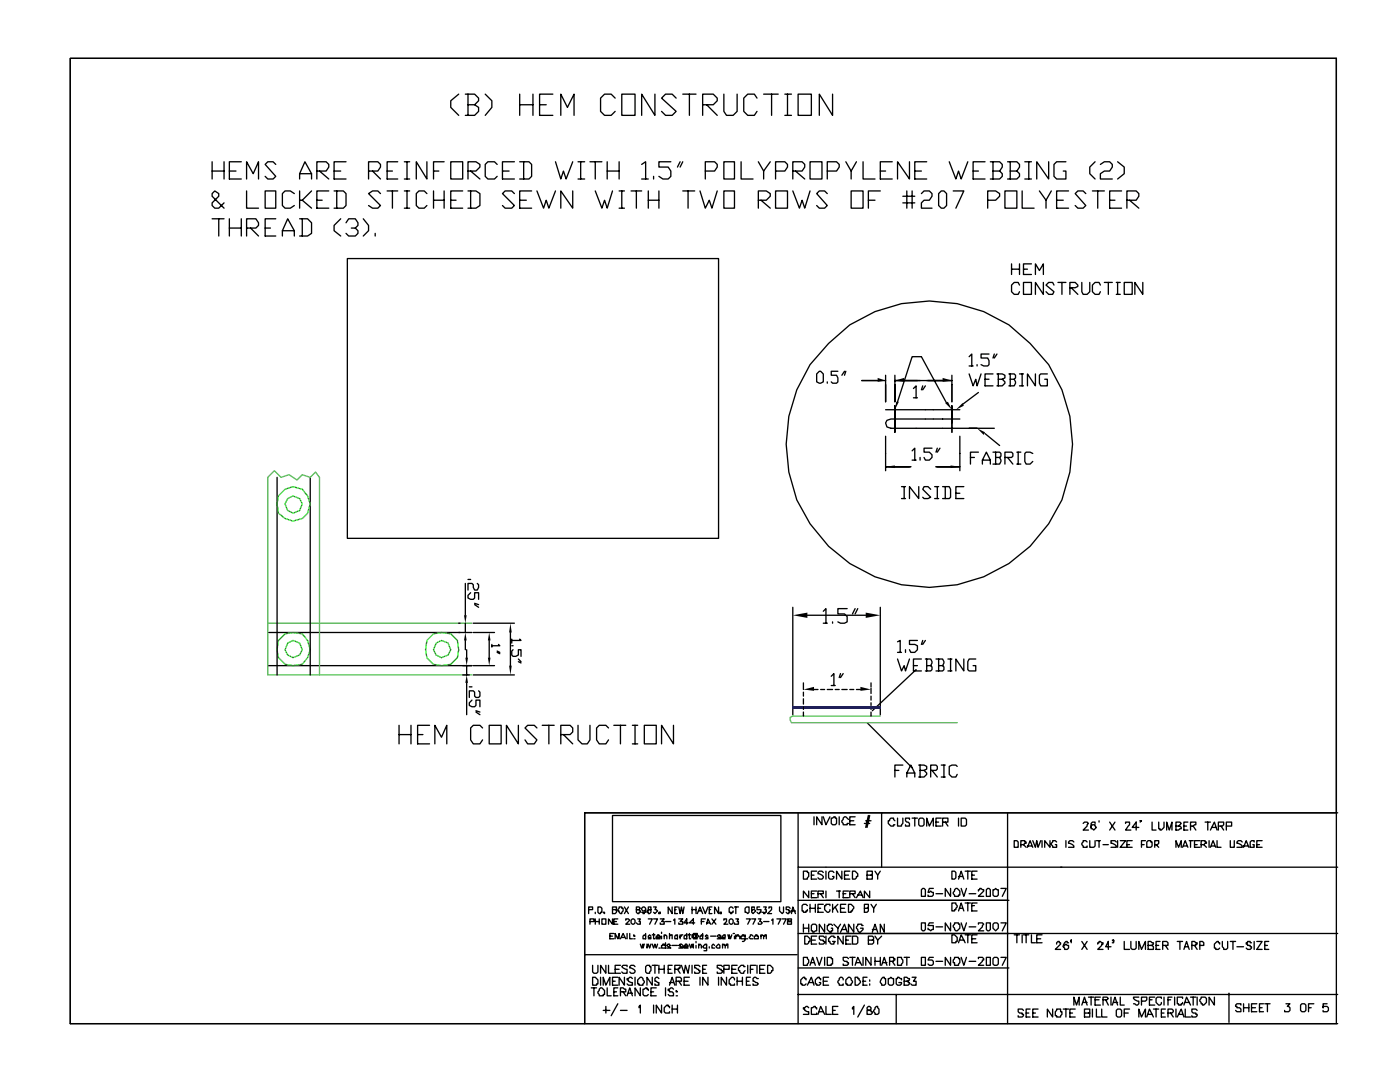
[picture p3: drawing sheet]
<svg xmlns="http://www.w3.org/2000/svg" width="279mm" height="216mm" viewBox="0 0 279 216" stroke-linecap="round" stroke-linejoin="round" font-family="sans-serif">
<g fill="none" stroke="#000" stroke-width=".26">
<path d="M14 11.6h252.7v150.6h-150v42.1h-102.7zM91.5 18.8l-1.5 1.3v1.3l1.5 1.6M92.9 18.8h1.8l.8 .8v.5l-.8 .8M93.4 18.8v4.2M96.8 18.8l1.4 1.3v1.3l-1.4 1.6M103.7 18.8v4.2M106.4 18.8v4.2M110.3 18.8h-2.6v4.2h2.6M122.8 19.6l-.8-.8h-1.3l-.8 .8v2.6l.8 .8h1.3l.8-.8M124.1 18.8h2.6v4.2h-2.6zM130.7 18.8v4.2l-2.6-4.2v4.2M134.9 19.6l-.8-.8h-1.3l-.8 .8 2.9 2.6-.8 .8h-1.3l-.8-.8"/>
<path d="M136.3 18.8h2.6M137.6 18.8v4.2M144.5 18.8v3.4l.5 .8h1.3l.8-.8v-3.4M151.1 19.6l-.6-.8h-1.3l-.8 .8v2.6l.8 .8h1.3l.6-.8M152.4 18.8h2.9M154 18.8v4.2M156.6 18.8h1.4M157.2 18.8v4.2M159.3 18.8h2.6v4.2h-2.6zM166.2 18.8v4.2l-2.7-4.2v4.2M42.3 32.3v3.4M42.3 34.1h2.4"/>
<path d="M44.7 32.3v3.4M45.8 34.1h1.3M48.2 32.3h-2.4v3.4h2.4M49.2 35.7v-3.4l1.3 2.4 1.1-2.4v3.4M49.2 38.1v3.4h2.4M52.9 38.1h2.1v3.4h-2.1zM55 32.8l-.5-.5h-1.1l-.5 .5 2.1 2.4-.5 .5h-1.1l-.5-.5M58.7 38.6l-.8-.5h-1l-.5 .5v2.4l.5 .5h1l.8-.5M59.8 35.7v-1l1.1-2.4 1.3 2.4v1M59.8 34.7h2.4M59.8 38.1v3.4M60.3 40l1.9 1.5"/>
<path d="M62.2 38.1l-1.9 1.9h-.5M63.2 34.1h1.9l.5-.8v-.5l-.5-.5h-1.9v3.4M63.2 40h1.1M63.8 34.1l1.8 1.6M65.6 38.1h-2.4v3.4h2.4M66.7 38.1h1.8l.6 .5v2.4l-.6 .5h-1.8M66.7 34.1h1.3M67.2 38.1v3.4M69.1 32.3h-2.4v3.4h2.4M73.6 34.1h1.8l.5-.8v-.5l-.5-.5h-1.8v3.4M74.3 34.1l1.6 1.6M75.9 38.6l-.5-.5h-1.1l-.7 .5 2.3 2.4-.5 .5h-1.1l-.7-.5"/>
<path d="M77.3 34.1h1M77.3 38.1h2.1M78.3 38.1v3.4M79.4 32.3h-2.1v3.4h2.1M80.7 35.7h1.1M80.7 32.3h1.1M80.7 38.1h1.1M81.2 32.3v3.4M81.2 38.1v3.4M85.2 32.3v3.4l-2.1-3.4v3.4M85.2 38.6l-.5-.5h-1.1l-.5 .5v2.4l.5 .5h1.1l.5-.5M86.5 34.1h1.1"/>
<path d="M86.5 40h2.1M86.5 38.1v3.4M88.6 32.3h-2.1v3.4M88.6 38.1v3.4M90 32.3h2.3v3.4h-2.3zM90 40h1M92.3 38.1h-2.3v3.4h2.3M93.4 20.9h1.3l.8 .5v.8l-.8 .8h-1.8M93.4 34.1h1.6l.8-.8v-.5l-.8-.5h-1.6v3.4M93.4 38.1h1.6l.8 .5v2.4l-.8 .5h-1.6M93.9 34.1l1.9 1.6M93.9 38.1v3.4"/>
<path d="M99.2 32.8l-.5-.5h-1.3l-.6 .5v2.4l.6 .5h1.3l.5-.5M100.3 34.1h1.3M102.7 32.3h-2.4v3.4h2.4M102.7 38.6l-.6-.5h-1.3l-.5 .5 2.4 2.4-.6 .5h-1.3l-.5-.5M103.7 32.3h1.9l.5 .5v2.4l-.5 .5h-1.9M103.7 20.9h2.7M103.7 40h1.3M104.5 32.3v3.4M106.1 38.1h-2.4v3.4h2.4M107.2 38.1l1.3 3.4 .5-1.5 .5 1.5 1.4-3.4M107.7 20.9h1.3M110.9 32.3l1 3.4 .5-1.6 .6 1.6 1.3-3.4"/>
<path d="M111.9 23v-4.2l1.3 2.6 1.4-2.6v4.2M114.3 38.1v3.4l-2.4-3.4v3.4M115.4 35.7h1.3M115.4 32.3h1.3M115.9 32.3v3.4M117.7 32.3h2.4M118.8 38.1l1.3 3.4 .6-1.5 .5 1.5 1-3.4M118.8 32.3v3.4M121.2 34.1h2.4M121.2 32.3v3.4M123.6 32.3v3.4M123.6 38.1h1"/>
<path d="M124.1 38.1v3.4M125.9 38.1h2.2M127 38.1v3.4M128.1 32.8l.8-.5v3.4M128.1 35.7h1.3M129.4 40h2.1M129.4 38.1v3.4M130.4 35.2v.5M131.5 38.1v3.4M133.9 32.3h-2.4v1h1.8l.6 .8v1.1l-.6 .5h-1l-.8-.5M135.7 32.3l-.5 1M136.3 32.3l-.6 1"/>
<path d="M136.3 38.1h2.3M137.3 38.1v3.4M139.7 38.1l1.1 3.4 .8-1.5 .5 1.5 1-3.4M140.2 20.9h2.1l.8-.8v-.5l-.8-.8h-2.1v4.2M140.8 34.1h1.8l.5-.8v-.5l-.5-.5h-1.8v3.4M141 20.9l2.1 2.1M144.5 32.3h2.1v3.4h-2.1zM144.5 38.1h2.1v3.4h-2.1zM147.9 32.3v3.4h2.4M151.3 32.3l1.1 1.8v1.6M151.3 40h1.6l.8-.8v-.6l-.8-.5h-1.6v3.4M151.9 40l1.8 1.5"/>
<path d="M153.7 32.3l-1.3 1.8M154.8 38.1h2.4v3.4h-2.4zM154.8 34.1h1.8l.6-.8v-.5l-.6-.5h-1.8v3.4M156.6 23h1.4M158.2 34.1h1.9l.5-.8v-.5l-.5-.5h-1.9v3.4M158.2 38.1l1.3 3.4 .6-1.5 .5 1.5 1.1-3.4M158.8 34.1l1.8 1.6M161.7 32.3h2.3v3.4h-2.3zM165.1 34.1h1.9l.5-.8v-.5l-.5-.5h-1.9v3.4M165.1 38.6l-.5-.5h-1.1l-.5 .5 2.1 2.4-.5 .5h-1.1l-.5-.5M168.8 32.3l1.1 1.8v1.6M169.9 38.1h2.3v3.4h-2.3z"/>
<path d="M170.9 32.3l-1 1.8M172.2 32.3v3.4h2.4M173.3 40h1.3M175.7 38.1h-2.4v3.4M175.7 34.1h1M178.1 32.3h-2.4v3.4h2.4M180.2 39.2h2.4M181 38.1v3.4M181.5 32.3v3.4l-2.4-3.4v3.4M182 38.1v3.4M182.6 34.1h1.3M183.9 38.6l.5-.5h1.1l.5 .5v.6l-.5 .8h-1.1l-.5 .5v1h2.1"/>
<path d="M184.9 32.3h-2.3v3.4h2.3M187.3 38.6l.6-.5h.5l.5 .5v2.4l-.5 .5h-.5l-.6-.5zM189.4 32.3l1.4 3.4 .5-1.6 .5 1.6 1.3-3.4M190.2 38.1h2.2l-1.6 3.4M194.2 34.1h1.1M196.6 32.3h-2.4v3.4h2.4M197.1 40h1.6l.8-.8v-.6l-.8-.5h-1.6v3.4M197.6 32.3h1.9l.5 .5v.5l-.5 .8M198.2 34.1h1.3l.5 .6v.5l-.5 .5h-1.9M198.2 32.3v3.4M200.6 38.1h2.3v3.4h-2.3zM201.1 32.3h1.8l.6 .5v.5l-.6 .8"/>
<path d="M201.6 34.1h1.3l.6 .6v.5l-.6 .5h-1.8M201.6 32.3v3.4M204 38.1v3.4h2.4M204.5 35.7h1.3M204.5 32.3h1.3M205.3 32.3v3.4M207.4 38.1l1.4 1.9v1.5M209.3 32.3v3.4l-2.4-3.4v3.4M209.8 38.1l-1 1.9M210.9 40h1.3M212.7 32.3h-1.8l-.6 .5v2.4l.6 .5h1.8v-1.6h-.5M213.3 38.1h-2.4v3.4h2.4"/>
<path d="M216.7 38.6l-.5-.5h-1.1l-.5 .5 2.1 2.4-.5 .5h-1.1l-.5-.5M218 38.1h2.4M218.5 32.3l-1 1v1.4l1 1M219.1 38.1v3.4M219.6 32.8l.8-.5h1.1l.5 .5v.5l-.5 .8h-1.1l-.8 .6v1h2.4M221.5 40h1M223 32.3l1.4 1v1.4l-1.4 1M223.8 38.1h-2.3v3.4h2.3M224.9 40h1.8l.6-.8v-.6l-.6-.5h-1.8v3.4M225.4 40l1.9 1.5M42.3 43.7h2.4M43.7 43.7v3.4"/>
<path d="M44.7 40.5l-1 1h-.8l-.6-.5v-.5l1.4-1.3v-.6l-.8-.5-.6 .5v.6l2.4 2.3M45.8 43.7v3.4M45.8 45.5h2.4M48.2 43.7v3.4M49.2 45.5h1.9l.5-.5v-.6l-.5-.7h-1.9v3.4M50 45.5l1.6 1.6M52.9 45.5h1.1M55 43.7h-2.1v3.4h2.1M56.4 47.1v-1.1l1-2.3 1.3 2.3v1.1M56.4 46h2.3M59.8 43.7h1.6l.8 .7v2.2l-.8 .5h-1.6M60.3 43.7v3.4"/>
<path d="M68 43.7l-1.3 1.3v1l1.3 1.1M69.1 44.4l.5-.7h1.3l.5 .7v.6l-.5 .5h-.8M69.3 51.6h74.1v55.8h-74.1zM70.9 45.5l.5 .5v.6l-.5 .5h-1.3l-.5-.5M72.5 43.7l1.1 1.3v1l-1.1 1.1M74.9 46.6v.5M80.7 41.5h1.1M123.6 41.5h1M180.2 40.5h2.4M201.9 52.7v2.1M201.9 53.7h1.6M203.5 56.9l-.3-.5h-.8l-.5 .5v1.3l.5 .5h.8l.3-.5"/>
<path d="M203.5 52.7v2.1M204.3 56.4h1.5v2.3h-1.5zM204.3 53.7h.8M205.8 52.7h-1.5v2.1h1.5M206.6 54.8v-2.1l.8 1.3 .8-1.3v2.1M208.2 56.4v2.3l-1.6-2.3v2.3M210.3 56.9l-.2-.5h-.8l-.5 .5 1.5 1.3-.2 .5h-.8l-.5-.5M211.1 56.4h1.6M211.9 56.4v2.3M213.5 57.4h1.1l.5-.2v-.3l-.5-.5h-1.1v2.3M213.8 57.4l1.3 1.3M215.9 56.4v1.8l.3 .5h.8l.5-.5v-1.8"/>
<path d="M219.6 56.9l-.3-.5h-.8l-.5 .5v1.3l.5 .5h.8l.3-.5M220.4 56.4h1.6M221.2 56.4v2.3M222.8 56.4h.8M222.8 58.7h.8M223 56.4v2.3M224.4 56.4h1.6v2.3h-1.6zM228.1 56.4v2.3l-1.6-2.3v2.3M163 74.6l.5-.5h.3l.5 .5v1.6l-.5 .3-.8-.3zM165.1 76.2v.3M165.4 68.5a27.8 27.8 0 0 1 25.6-7.9l5.3 1.6 5 2.6 4.3 3.7a27.8 27.8 0 0 1 7.9 25.7 28.4 28.4 0 0 1-12.2 18.2 28.8 28.8 0 0 1-42.3-12.7 29.4 29.4 0 0 1 2.7-26.9zM167.2 74.1h-1.3v.8h1.1l.2 .5v.8l-.2 .3h-.8l-.3-.3"/>
<path d="M168.5 74.1l-.5 .8M168.8 74.1l-.3 .8M172 75.9h4.7M176.7 74.9v5.3v-3.5M178.6 75.9v4.3v-3.5M178.6 75.9h11.4M178.6 74.9v1M182.3 77.5l.5-.5v2.4M182.3 79.4h.8M184.1 77l-.2 .8M184.7 77l-.6 .8M190 74.9v5.3"/>
<path d="M193.4 71.2l.5-.6v2.4M193.4 74.6l.8 2.4 .5-1.3 .3 1.3 .8-2.4M193.4 73h.8M195 72.8v.2M195.3 78.3l-3.2 2.4M196.6 75.7h.8M197.4 70.6h-1.6v.8h1.3l.3 .6v.8l-.3 .2h-.8l-.5-.2M198.2 74.6h-1.6v2.4h1.6M198.4 70.6l-.2 .8M199 74.6h1l.6 .3v.5l-.6 .3M199 70.6l-.6 .8M199.2 75.7h.8l.6 .5v.3l-.6 .5h-1"/>
<path d="M199.2 74.6v2.4M201.3 74.6h1.1l.3 .3v.5l-.3 .3M201.6 75.7h.8l.3 .8-.3 .5h-1.1M201.6 74.6v2.4M203.5 77h.8M203.5 74.6h.8M204 74.6v2.4M206.6 74.6v2.4l-1.5-2.4v2.4M209 74.6h-1.3l-.3 .3v1.6l.3 .5h1.3v-1.3h-.5M55.3 95.2v39.5M61.9 95.2v39.5M176.7 87v6.9"/>
<path d="M176.7 81.8h14.9M176.7 93.1h5.1M178.6 81v5.3M179.1 80.2l2.9-9h1.9l5 9.2M179.9 97.1h.8M179.9 99.5h.8M180.4 97.1v2.4M182 90l.6-.6v2.4M182 91.8h.8M183.4 97.1v2.4l-1.9-2.4v2.4M183.6 91.3v.5M185.7 97.6l-.5-.5h-.8l-.3 .5 1.6 1.6-.5 .3h-.8l-.3-.3"/>
<path d="M186 89.4h-1.6v.8h1.1l.5 .6v.5l-.5 .5h-.8l-.3-.5M186.5 97.1h.8M186.5 99.5h.8M186.8 93.1h4.8M187.1 97.1v2.4M187.1 89.4l-.3 .8M187.6 89.4l-.5 .8M188.1 97.1h1.3l.3 .5v1.6l-.3 .3h-1.3M188.6 97.1v2.4M190 81v5.3M190.8 98.4h.8M191.6 83.6h-13.8l-.8 .3-.3 .5 .3 .8 .8 .3h20.6"/>
<path d="M191.6 87v6.9M192.4 97.1h-1.6v2.4h1.6M193.7 91.3h.8M195.3 90.2h-1.6v2.4M196.1 92.6v-.8l.7-1.6 .8 1.6v.8M196.1 91.8h1.5M196.6 86.5l2.9 2.4M198.2 90.2h1.3l.3 .3v.5l-.3 .3M198.7 91.3h.8l.3 .8-.3 .5h-1.3M198.7 90.2v2.4M200.6 91.3h1.3l.2-.3v-.5l-.2-.3h-1.3v2.4M201.1 91.3l1 1.3"/>
<path d="M202.9 90.2h.8M202.9 92.6h.8M203.2 90.2v2.4M206.1 90.5l-.5-.3h-.8l-.3 .3v1.6l.3 .5h.8l.5-.5M92.9 116.4v6.4M93.4 115.6h.5M93.9 118.3l-.5 .5v.5l.5 .3h.6l.2-.3v-1h.8v1.3M95.2 116.4l.3 .3v.5l-.3 .5h-.5l-.2-.5v-.5l-.3-.3h-.8v1.3M53.4 132.8h40.8M53.4 126.2h40.8M91.5 124.4h.3M92.3 134.7h1.4"/>
<path d="M92.9 124.4v1.8M92.9 127.8v1.8M93.1 129.6v1.6M93.1 132.8v1.9M93.1 136.3v6.3M93.7 137.1h.5M94.2 139.7l-.5 .5v.6l.5 .2h.5l.3-.2v-1.1h.8v1.3M94.5 132.8h4.2M94.5 126.2h4.2M94.5 134.7h8.2M94.5 124.4h8.2M94.7 120.4l.8 .2"/>
<path d="M94.7 120.6l.8 .6M95.5 137.8l.3 .3v.8l-.3 .3h-.5l-.3-.3v-.8l-.2-.3h-.8v1.4M97.6 127.8v3.4M98.2 128.6v.5M99.2 129.9l.5 .3M99.2 130.2l.5 .2M99.5 128.6l.2 .3h-1.5M101.9 126.2v6.6M102.1 127.5v.8M102.1 128.9h.3M102.4 129.6l-.3 .3v.8l.3 .3h.5l.6-.3v-1.1h.5v1.4M103.5 131.5l.5 .5"/>
<path d="M103.5 132l.5 .3M103.7 127.5l.3 .3h-1.9M158.2 121.2v21.4M160.3 136.3v1.3M160.3 138.1v.8M160.3 139.4v1.1M161.1 122.8h11.7M162.5 137.6h.7M163.8 137.6h.8M164.3 122l.5-.6v3M164.3 124.4h.8M165.1 137.6h1.1"/>
<path d="M165.9 134.9l.5-.5v2.4M165.9 136.8h.8M166.2 124.1v.3M166.7 137.6h.8M167.7 134.4l-.2 .8M168 137.6h1.1M168.3 134.4l-.6 .8M169.1 121.4h-1.9v1.1h1.3l.6 .5v1.1l-.6 .3h-.8l-.5-.3M169.6 137.6h.8M170.7 121.4l-.6 1.1M170.9 137.6h.8M171.2 121.4l-.5 1.1"/>
<path d="M173.8 136.3v.8M173.8 137.3v1.1M173.8 138.9v.8M175.7 121.2v21.4M179.1 128.1l.6-.3v2.4M179.1 131.5l.8 2.4 .5-1.1 .3 1.1 .8-2.4M179.1 130.2h.8M180.7 129.6v.6M182.3 132.8h.8M182.8 133.6l-8.7 8.2M183.1 127.8h-1.6v.8h1.1l.5 .3v.7l-.5 .6h-.8l-.3-.6M183.9 131.5h-1.6v2.4h1.6"/>
<path d="M184.1 127.8l-.2 .8M184.7 131.5h1l.3 .5-.3 .8M184.7 127.8l-.6 .8M184.9 132.8h.8l.3 .3v.5l-.3 .3h-1M184.9 131.5v2.4M186.8 131.5h1.3l.3 .5-.3 .8M187.3 132.8h.8l.3 .3v.5l-.3 .3h-1.3M187.3 131.5v2.4M189.2 133.9h.8M189.2 131.5h.8M189.7 131.5v2.4M192.4 131.5v2.4l-1.6-2.4v2.4"/>
<path d="M194.7 131.5h-1.3l-.3 .5v1.6l.3 .3h1.3v-1.1h-.5M79.6 144.7v3.7M79.6 146.6h2.4M82 144.7v3.7M83.3 146.6h1.1M85.7 144.7h-2.4v3.7h2.4M86.8 148.4v-3.7l1.3 2.4 1.1-2.4v3.7M95 141.8l.8 .3M95 142.1l.8 .5M96.3 145.3l-.5-.6h-1.3l-.6 .6v2.3l.6 .8h1.3l.5-.8M97.6 144.7h2.4v3.7h-2.4zM103.5 144.7v3.7l-2.4-3.7v3.7"/>
<path d="M107.2 145.3l-.6-.6h-1.3l-.5 .6 2.4 2.3-.6 .8h-1.3l-.5-.8M108.2 144.7h2.4M109.5 144.7v3.7M111.9 146.6h1.9l.5-.6v-.7l-.5-.6h-1.9v3.7M112.4 146.6l1.9 1.8M115.4 144.7v2.9l.8 .8h1l.5-.8v-2.9M121.4 145.3l-.5-.6h-1.3l-.5 .6v2.3l.5 .8h1.3l.5-.8M122.5 144.7h2.4M123.8 144.7v3.7M126.2 148.4h1.1M126.2 144.7h1.1M126.7 144.7v3.7"/>
<path d="M128.6 144.7h2.4v3.7h-2.4zM134.4 144.7v3.7l-2.4-3.7v3.7M160.3 141v.6M160.3 142.1v.8M173 144.2l9 9M173.8 140.2v.6M173.8 141v.6M173.8 142.1v.8M178.6 153.7h.8M180.2 152.7h-1.6v2.3M181 155v-.7l.8-1.6 .8 1.6v.7M181 154.3h1.6"/>
<path d="M183.4 152.7h1l.5 .2v.6l-.5 .2M183.6 153.7h.8l.5 .6v.2l-.5 .5h-1M183.6 152.7v2.3M185.7 153.7h1.1l.3-.2v-.6l-.3-.2h-1.1v2.3M186 153.7l1.1 1.3M187.9 152.7h.7M187.9 155h.7M188.4 152.7v2.3M191 152.9l-.2-.2h-.8l-.6 .2v1.6l.6 .5h.8l.2-.5M122.2 162.7h33.6v17.2h-33.6zM159.3 162.2v10.8h41.8v-10.8M159.3 179.7h42"/>
<path d="M159.3 173v31.3M160.3 173.8h.8v.3h.3v.8l-.3 .3v.2h-.8zM161.4 177.8v1.3l-1.1-1.3v1.3M161.9 178.3h.6M161.9 174.6h.6M162.5 163v1.6M163 177.8h-1.1v1.3h1.1M163 173.8h-1.1v1.6h1.1M163.2 178.3h1.1v-.5h-1.1v1.3M163.8 178.3l.5 .8M164 163v1.6l-1-1.6v1.6M164.3 174.1l-.3-.3h-.5l-.3 .3v.3l.8 .2 .3 .3v.3l-.3 .2h-.5l-.3-.2"/>
<path d="M164.3 163l.5 1.6 .8-1.6M164.8 173.8v1.6M164.8 177.8v1.3M165.9 163.2h.3l.2-.2h.3v.2h.3v1.1l-.3 .3h-.5l-.3-.3zM166.4 174.1l-.2-.3h-.6l-.2 .3v1.1l.2 .2h.6l.2-.2v-.3h-.2M167 177.8h.7M167.5 163v1.6M167.5 177.8v1.3M168 173.8v1.6l-1-1.6v1.6M168.3 178.3h.5M168.5 174.6h.8M169.3 177.8h-1v1.3h1"/>
<path d="M169.3 163.5l-.5-.5h-.3l-.5 .8 .3 .8h.8v-.3h.2M169.6 178.3h1.1v-.5h-1.1v1.3M169.6 173.8h-1.1v1.6h1.1M169.6 163.8h.8M170.1 173.8h.6l.5 .6v.5h-.3v.3l-.2 .2h-.6zM170.1 178.3l.6 .8M170.7 163h-1.1v1.6h1.1M170.9 179.1l.8-1.3 .5 1.3M171.2 178.6h.8M172.5 164.3h1.1M172.8 163.8h1M173 174.6h.8l.3-.2v-.6h-1.1v1.6h1.1v-.8h-.3"/>
<path d="M173.3 162.7l-.5 2.4M173.6 177.8v1.3l-1.1-1.3v1.3M173.6 162.7l-.6 2.4M174.6 173.8l.6 .8v.8M175.7 173.8l-.5 .8M175.9 162.2v10.8M178.6 163.8l-.3-.3v-.3h-.5l-.3 .3v.3h-.2v.5l.5 .5h.5v-.2h.3M179.1 163.2v1.6h.8v-.2l.3-.3v-1.1M181.5 163.5v-.3h-.8v.6l.8 .5v.5h-.8v-.2M182 163.2h1.1M182.6 163.2v1.6M183.4 163.5l.2-.3h.5l.3 .3v1.1l-.3 .2h-.5l-.2-.2z"/>
<path d="M184.1 177.3h.3l.3 .2v1.4h-.8v-1.4zM184.9 164.8v-1.6l.6 1.6 .8-1.6v1.6M186.3 177.3h-.8l-.3 .8h.3l.2-.3 .3 .3h.3v.5l-.3 .3h-.8v-.3M186.8 178.3h1.3M186.8 164h.5M187.9 163.2h-1.1v1.6h1.1M188.1 164h1.1v-.8h-1.1v1.6M188.6 164l.6 .8M189.7 177.3v1.6l-1.1-1.6v1.6M190 173.8h.5l.3 .3v1.1l-.3 .2h-.5zM190.8 177.3h.2l.6 .5v.8h-.3v.3h-.8v-.3l-.3-.3v-.2zM191.3 175.4l.5-1.6 .6 1.6"/>
<path d="M191.3 174.9h.8M191.3 163.2v1.6M191.8 163.2h.8l.3 .3v1.1l-.3 .2h-.8zM191.8 177.3l.6 1.6 .5-1.6M192.6 173.8h1.1M193.1 173.8v1.6M193.4 178.3h1.3M193.9 174.6h.6M195 173.8h-1.1v1.6h1.1M195.3 177.8v-.3h.2v-.2l.8 .2v.3l-1 1.1h1M196.8 177.5l.3-.2h.3l.2 .2v1.4h-.8zM198.2 177.5h.2l.3-.2 .3 .2h.2v1.1l-.2 .3h-.6l-.2-.3z"/>
<path d="M199.8 177.3h1l-.8 1.6M202.4 167.7h.5l.3 .3v1.1h-.8zM203.7 168.5h.6l.2-.2h.3v-.3h-.3v-.3h-.8v1.4M204.3 168.5l.5 .6M205.1 169.1l.5-1.4 .5 1.4M205.1 168.8h.7M206.1 167.7l.5 1.4 .3-1.4 .3 1.4 .5-1.4M208 167.7v1.4M209.5 167.7v1.4l-1-1.4v1.4M210.9 168l-.3-.3h-.5v.3l-.3 .3 .3 .8h.8v-.6h-.3M212.7 167.7v1.4M214.3 168l-.3-.3h-.5l-.2 .3v.3l.7 .2 .3 .3v.3h-1"/>
<path d="M216.2 164.3l.2-.3h.6l.2 .3-.2 .3v.2l-.8 .8h1M217 168l-.3-.3h-.5v.3l-.3 .3 .3 .8h.8v-.3M217.5 167.7v1.4h.8l.2-.3v-1.1M218.5 164.3v-.3h-.5l-.2 .3v1.1h.2l.3 .2 .5-.5-.3-.3v-.2h-.5l-.2 .2v.3M218.8 167.7h.8M219.3 163.8v.2M219.3 167.7v1.4M220.1 168.5h1.1M221.5 164l1 1.6M222.5 164l-1 1.6M222.8 168l-.3-.3h-.8v.6h.3l.8 .5v.3h-1.1M223 167.7v1.4"/>
<path d="M223.6 167.7h1l-1 1.4h1M224.6 164.3v-.3h.8v.6l-.8 1h1.1M224.9 168.5h.5M226 167.7h-1.1v1.4h1.1M227.3 165.1h-1.3l.7-1.1v1.6M227.8 163.8h-.3h.3l-.3 .2M227.8 168.5h.5M228.6 167.7h-.8v1.4M228.9 168l.2-.3h.6v.3h.2v.8l-.2 .3h-.8zM229.9 164v1.6h.8M230.5 168.5h.5l.2-.2v-.6h-.7v1.4M230.7 168.5l.5 .6"/>
<path d="M231.2 164v1.4h.3v.2h.3l.5-.5v-1.1M232.8 165.6v-1.6l.6 1.6 .5-1.6v1.6M234.7 169.1v-1.4l.5 1.4 .5-1.4v1.4M234.7 164.8h.5l.5-.5-.2-.3h-.8v1.6h.5l.3-.2h.2v-.3l-.2-.3h-.3M236 169.1l.5-1.4 .6 1.4M236.3 168.8h.5M236.3 164.8h.5M237.1 164h-.8v1.6h.8M237.3 167.7h.8M237.6 164.8h.5l.3-.2h.3v-.6h-1.1v1.6M237.6 167.7v1.4M238.1 164.8l.6 .8"/>
<path d="M238.4 168.5h.5M239.4 167.7h-1v1.4h1M239.7 168.5h.5l.3-.2h.3v-.3h-.3v-.3h-.8v1.4M240.2 168.5l.6 .6M240.5 164h1.1M241 164v1.6M241.3 167.7v1.4M241.6 169.1l.5-1.4 .5 1.4M241.6 165.6l.8-1.6 .5 1.6M241.8 168.8h.6M241.8 165.1h.8M242.9 167.7v1.4h.8"/>
<path d="M243.2 164.8h.7l.3-.2v-.6h-1v1.6M243.7 164.8l.5 .8M244.7 164.8h1.1v-.8h-1.1v1.6M245.5 167.7v1.4h.8v-1.4M247.9 168l-.3-.3h-.5l-.2 .3v.3l.7 .2 .3 .3v.3h-1M248.2 169.1l.5-1.4 .5 1.4M248.2 168.8h.8M250.3 168v-.3h-.5l-.3 .3v1.1h.8v-.6h-.3M250.8 168.5h.6M251.9 167.7h-1.1v1.4h1.1M267 173h-65.9v31.3M267 162.2h-150.3v42.1"/>
<path d="M116.7 190.5h42.3M117.5 181.5h.8v-.5h-.8v1.3M117.7 183.9h.8v-.5h-.8v1M118 197.1h1.1M118.3 195h.5l.5 .5v.8h-.2v.3h-.8zM118.3 192.6v1.3l.2 .3h.6l.2-.3v-1.3M118.5 197.1v1.6M118.8 182v.3zM118.8 183.4v1M118.8 183.9h.8M119.3 181h.6l.2 .2v.8h-.2v.3h-.3l-.3-.3zM119.6 197.4l.3-.3h.2l.6 .5v.8h-.3v.3h-.8v-.3l-.3-.2z"/>
<path d="M119.6 183.4v1M119.9 195v1.6M120.1 183.4h.8v1h-.8zM120.4 182h.3v.3zM120.4 196.6v-1.6l.5 1.6 .8-1.6v1.6M120.9 192.6v1.6l-1-1.6v1.6M121.2 197.1v1.6h.8M121.4 192.6v1.6h1.1M121.7 186.8h.5M122.2 183.4v1l-.8-1v1M122.2 181.5h.8v-.5h-.8v1.3h.6l.2-.3v-.5h-.2M122.2 195.8h.6"/>
<path d="M122.5 186.3h-.8v1h.8M122.5 183.9h.5M122.5 197.9h.5M122.8 187.3v-1l.5 1 .3-1v1M122.8 193.4h.8M123.3 183.4h-.8v1h.8M123.3 197.1h-.8v1.6h.8M123.3 195h-1.1v1.6h1.1M123.6 181h.5v.2h.3v.6l-.3 .2v.3h-.3l-.2-.3v-.2h-.3zM123.8 187.3l.6-1 .5 1M123.8 197.9h1.1v-.5h-.3l-.2-.3h-.6v1.6M123.8 192.6h-1v1.6h1"/>
<path d="M124.1 187.1h.5M124.4 197.9l.5 .8M124.6 195v1.6l-1-1.6v1.6M124.6 181l.8 1.3M124.9 183.6v-.2h.5l.3 .2-.8 .8h.8M125.1 198.7l.6-1.6 .5 1.6M125.1 192.9v-.3h-.7l-.3 .3 .3 .2 .7 .3v.8h-.7l-.3-.3M125.1 186.3v1M125.4 181l-.8 1.3M125.4 198.2h.8M125.7 186.3v1h.5M125.9 183.6l.3-.2h.3l.2 .2v.5l-.2 .3h-.3l-.3-.3z"/>
<path d="M126.2 195.3l-.3-.3-.8 .3v.2h.3v.3l.8 .3v.5h-.8l-.3-.3M126.5 186.5l.2 .3h-.2zM126.5 187.3h.2zM126.7 192.9l-.2-.3h-.6l-.2 .3v.2l.8 .3 .2 .3v.2l-.2 .3h-.6l-.2-.3M126.7 195v1.6M127 181v.5h.5l.3 .3v.2h-.3v.3h-.2l-.3-.3v-.5h.5l.3-.3-.3-.2zM127.3 195.5l.5-.5h.3l.5 .8-.3 .8h-.8v-.3h-.2zM127.3 183.4h.5l-.3 .5h.3v.5h-.5l-.3-.3M127.8 188.4l.3 .8 .2-.8v.8l.3-.8M127.8 197.1v1.6l-1.1-1.6v1.6M128.9 192.9l.2-.3h.5v.3h.3v.8l-.3 .2v.3h-.5l-.2-.3zM128.9 181.5l-.3 .3h-.3l-.2-.3v-.3l.2-.2h.3l.3 .2v.8h-.3v.3h-.3v-.3h-.2"/>
<path d="M128.9 186.3v1h-.6v-.5l.3-.3 .3 .3M129.1 188.4v.8l.3-.8 .2 .8 .3-.8M129.4 181v.5h.5v.5l-.3 .3h-.2v-.3h-.3v-.2h.3v-.3h.5v-.5zM129.4 183.4h.8l-.6 1M129.4 197.6v-.2h-.3v-.3l-.8 .3v1l.3 .3h.5l.3-.3M129.9 186.8l-.3-.3-.2 .3v.3h.5v.2h-.5M129.9 197.9h.5M130.2 188.4l.2 .8 .3-.8 .3 .8 .2-.8M130.2 195v1.6l-1.1-1.6v1.6M130.2 186.5h.5M130.2 192.6h1M130.4 183.4h.8l-.5 1"/>
<path d="M130.4 181h.6l-.3 .5h.3l.2 .3-.5 .5-.3-.3M130.4 186.3v1h.3M130.7 192.6v1.6M131 187.1h.8v-.3h-.3v-.3h-.3v.3h-.2v.5h.8M131 197.1h-1.1v1.6h1.1M131.5 189.2h.3zM131.5 195.3l-.3-.3h-.2l-.3 .3v.5l.8 .3v.5h-.8v-.3M131.5 193.4h1.1M131.5 192.6v1.6M131.8 183.4h.8l-.6 .5h.6v.5h-.8v-.3M131.8 182l-.3 .3v-.3h.3v.3h-.3M132 186v.3"/>
<path d="M132 186.8v.5M132.6 186.8l.2-.3 .3 .3v.5M132.6 186.5v.8M132.6 192.6v1.6M132.8 188.1v1.1h-.8v-.6h.3v-.2h.3v.2h.2M132.8 183.9h1.1M132.8 197.1v1.6M133.3 193.4h.6M133.6 186.8l.3-.3h.2v.8M133.6 196.6l.5-1.6 .6 1.6M133.6 186.3v1M133.6 196.1h.8"/>
<path d="M133.9 188.6h-.3v-.2h-.3l-.2 .2 .8 .6h-.8M134.1 181v1.3l-.8-1.3v1.3M134.1 192.6h-.8v1.6h.8M134.1 188.6h1.1M134.4 183.6l.3-.2v1M134.4 197.4l-.3-.3-.8 .3v.2h.3v.3h.5l.3 .3v.5h-.8l-.3-.3M134.7 193.4h.8v-.3h.2v-.5h-1v1.6M134.7 181.5h.2M134.9 197.6l.3 .3h-.3zM134.9 198.7h.3zM134.9 195.8h1.1v-.5l-.3-.3h-.8v1.6M135.2 181h-.5v1.3h.5"/>
<path d="M135.2 186.5v.8h-.5v-.5l.2-.3 .3 .3M135.2 193.4l.5 .8M135.5 183.4h.8l-.6 .5h.6v.5h-.8v-.3M135.5 181l.2 1.3 .3-1.3 .3 1.3 .2-1.3M135.5 195.8l.5 .8M135.7 186.5v.8M136 192.6l.5 1.6 .3-1.6 .5 1.6 .3-1.6M136.3 186.5h-.3v.3h-.3v.3M136.3 188.6l-.3-.2h-.3v.2h-.2h.2v.3h.6v.3h-.8M136.5 188.9h.8v-.3h-.2v-.2h-.3v.2h-.3v.6h.8M136.5 195.8h.8M137.1 186.3v1h-.6v-.5l.3-.3 .3 .3"/>
<path d="M137.3 184.1h-.8l.6-.7v1M137.3 186.5h.5M137.6 186.3v1h.2M137.6 188.4l.2 .8 .3-.8 .3 .8v-.8M137.6 195h-1.1v1.6h1.1M138.1 181.5h.8M138.1 181v1.3M138.1 192.6v1.6M138.6 184.1h-1l.8-.7v1M138.9 186.5v.6h-.5v-.6h.5v.3M138.9 187.1h.3l.2-.3-.2-.3v-.2h-.8v.2h-.3v.6h.3v.2h.8M138.9 181v1.3"/>
<path d="M138.9 187.9v.2M138.9 188.6v.6M139.2 182.3l.5-1.3 .5 1.3M139.4 188.6l.3-.2 .3 .2v.6M139.4 181.8h.6M139.4 188.4v.8M139.7 192.9l-.3-.3h-.8v.5l.8 .3v.3h.3v.2l-.3 .3h-.8v-.3M139.7 195v1.6M140 183.9h.5M140.2 181l.6 1.3 .5-1.3M140.2 186.3v1h-.5v-.5h.3v-.3h.2v.3M140.2 193.4h.6"/>
<path d="M140.8 183.4h-.8v1M141 184.4l.3-1 .5 1M141 188.4v1.3h-.5M141 188.6l-.2-.2-.6 .5 .3 .3h.5M141 192.6h-.8v1.6h.8M141 184.1h.6M141.3 186.8l-.3-.3-.2 .3 .2 .3h.3v.2h-.5M141.3 195v1.6l-1.1-1.6v1.6M141.6 181.5h.2M141.6 188.9v.3M141.8 186.8h1.1M142.1 181h-.5v1.3h.5"/>
<path d="M142.1 183.4l.8 1M142.6 188.6l-.3-.2-.2 .2v.6h.5M142.9 188.9l.5-.5 .3 .2v.6h-.6zM142.9 183.4l-.8 1M143.4 181v1.3l-.8-1.3v1.3M143.4 195v1.6M143.9 182v.3l-.2-.3h.2v.3h-.2M143.9 186.8h-.2v-.3h-.3l-.3 .3 .3 .3h.5v.2h-.8M144.2 187.1h.5v-.6h-.2l-.3 .3v.5h.5M144.2 188.6l.3-.2 .2 .2v.6M144.2 192.9l-.3-.3h-.8v.5l.8 .3v.3h.3v.2l-.3 .3h-.8v-.3M144.2 188.4v.8"/>
<path d="M144.5 183.6v-.2h.5v.5l-.5 .5h.8M144.5 193.4h1v-.8h-1v1.6M144.7 188.6h.3v-.2h.3v.8M145 195v1.6l-1.1-1.6v1.6M145.3 186.5l.2 .8v-.8l.3 .8 .2-.8M145.5 183.6l.3-.2h.2l.3 .2v.5l-.3 .3h-.2l-.3-.3zM146 193.4h.8M146.3 186.3h.3zM146.3 181.2l-.3-.2h-.2l-.3 .2v.8h.3v.3h.2v-.3h.3v-.2M146.6 195.5v-.2l-.3-.3h-.3l-.5 .5v.8h.3v.3h.8v-.3M146.6 181h.8M146.6 186.8v.5"/>
<path d="M146.8 183.4h.6l-.3 .5h.3v.5h-.8v-.3M146.8 186.8h.3v-.3h.3v.3h.2v.5M146.8 181v1.3M146.8 186.5v.8M147.1 192.6h-1.1v1.6h1.1M147.1 195.8h1.1M147.1 195v1.6M148.2 195v1.6M148.7 186.5v1.1l-.3 .3h-.2M148.7 186.8h-.3v-.3h-.2v.3h-.3v.5h.8M148.7 192.9h-.3v-.3h-.5l-.5 .5v.6h.2v.2l.3 .3h.5v-.3l.3-.2M149 181h.5v1l-.3 .3-.2-.3h-.3v-.8z"/>
<path d="M149 187.3h.2zM149 183.4h.8l-.6 1M149 195.8h.5M149.2 192.6v1.6M149.8 195h-.8v1.6h.8M149.8 193.4h.5M150 183.4h.8l-.5 1M150.3 186.8l-.3-.3h-.2v.3l-.3 .3 .3 .2h.5M150.5 186.8h.3v-.3h.3v.3h.2v.5h-.8zM150.5 181.2v-.2h-.5v1l.3 .3 .5-.5-.3-.3h-.5v.3M150.8 192.6h-1v1.6M151.1 192.6v1.6"/>
<path d="M151.3 183.4h.6l-.3 .5h.3l.2 .2-.2 .3h-.6v-.3M151.3 195.3l-.8-.3-.2 .3v.5l.8 .3 .2 .2-.2 .3h-.8v-.3M151.6 181h-.5v.5h.8v.5h-.3v.3h-.3l-.2-.3M151.6 193.4h.8M151.9 186.8l.2-.3 .3 .3v.5M151.9 186.5v.8M152.4 181h.5l-.2 .5h.2v.5h-.2v.3h-.3v-.3h-.3M152.4 186.8h.3v-.3h.2v.8M152.4 183.9h1.1M152.7 192.6h-1.1v1.6h1.1M153.2 192.6h.5l.6 .5v.6h-.3v.2l-.3 .3h-.5zM153.5 181.2v-.2h.5v.5l-.8 .8h.8"/>
<path d="M154 183.6l.3-.2v1M155 183.4h.8l-.5 1M155.6 181v.8l.5 .5 .3-.3v-1M156.1 183.4h.8l-.5 1M157.2 183.4v.2h.2v.3h.6v.5h-.8v-.5h.5l.3-.3v-.2zM157.7 181.2l-.3-.2h-.5v.5h.5v.3h.3v.2h-.3v.3h-.2l-.3-.3M158 182.3l.2-1.3 .6 1.3M158 181.8h.8M159.3 193.1h42M159.3 186.3h107.7M159.3 198.4h107.7M160.3 191h.8v.3l.3 .3v.5l-.3 .3v.2h-.8z"/>
<path d="M160.3 184.4v1.6M160.3 185.2h1.1M160.6 186.8h.5l.6 .5v.6h-.3v.2l-.3 .3h-.5zM160.9 195.5v-.2h-.3v-.3h-.3l-.5 .5v.8h.3v.3h.5l.3-.3M161.1 180.7l-.2-.3h-.6l-.2 .3v1.1h.2v.2h.6v-.2h.2v-.3M161.1 196.6l.8-1.6 .6 1.6M161.4 184.4v1.6M161.4 196.1h.8M161.7 192.6l.5-1.6 .5 1.6M161.7 181.2h1M161.7 180.4v1.6M161.9 184.7l.3-.3h.5l.3 .3v1l-.8 .3v-.3h-.3z"/>
<path d="M161.9 187.6h.8M161.9 192.1h.6M162.7 180.4v1.6M163 186.8h-1.1v1.6h1.1M163 191l.5 1.6 .5-1.6M163.2 181.2h.6M163.8 195.5v-.2h-.3v-.3h-.3l-.5 .5v.8h.3v.3h.5l.3-.3v-.2h-.3M164.3 180.4h-1.1v1.6h1.1M164.3 195.8h.8M164.6 187.1l-.3-.3h-.8v.5l.3 .3h.5v.3h.3v.2l-.3 .3h-.8v-.3M164.6 184.4v1.6l-1.1-1.6v1.6M164.6 191v1.6"/>
<path d="M164.8 186.8v1.6M165.1 191h.8v.3h.3v1.1h-.3v.2h-.8zM165.4 195h-1.1v1.6h1.1M165.6 180.7v-.3h-.8v.3h-.2v.8l.5 .5h.3l.2-.2v-.3M166.2 184.7l-.3-.3h-.5v.3h-.3v.8l.5 .5h.3v-.3h.3v-.5h-.3M166.2 180.4v1.6M166.4 184.4l.8 .8v.8M166.7 187.1h-.3v-.3h-.5l-.5 .5v.6h.2v.2l.3 .3h.5v-.3l.3-.2h-.5M166.7 181l.5 1M167.2 180.4l-1 1.1M167.7 186l.8-1.6 .6 1.6M167.7 181.2h.8"/>
<path d="M167.7 184.4l-.5 .8M168 185.5h.8M168.3 186.8v1.6l-1.1-1.6v1.6M168.3 195.5v-.2l-.3-.3h-.3l-.5 .8 .3 .8h.8v-.3M168.8 195.5l.5-.5h.3l.5 .8-.2 .8h-.8v-.3h-.3zM168.8 180.4h-1.1v1.6h1.1M168.8 187.6h.5M169.3 180.4h.6l.5 .6v.2l-.3 .3v.3h-.2v.2h-.6zM169.3 191.3l-.2-.3h-.8v.6l.2 .2h.6v.3h.2v.3l-.2 .2h-.8v-.2M169.6 191h1.1M169.9 186.8h-1.1v1.6h1.1M170.1 186.8h.8l.3 .3v1l-.3 .3h-.8z"/>
<path d="M170.1 191v1.6M170.4 184.4v1.6l-1.1-1.6v1.6M170.7 195h.5v.3h.2v.2l.3 .3v.3l-.5 .5h-.5zM170.7 192.6l.5-1.6 .8 1.6M170.9 192.1h.8M172.2 184.7h-.2v-.3h-.8l-.3 .8 .5 .8h.3l.5-.5v-.3h-.5M172.2 191v1.6M172.2 195.8h.6M172.5 181.2h.5l.3-.2v-.6h-.8v1.6h.5l.3-.2v-.6h-.3M173 195h-.8v1.6h.8M173.3 187.6h.8l.3-.3v-.2l-.3-.3h-.8v1.6h.8l.3-.3v-.5h-.3M173.6 195.5v.3z"/>
<path d="M173.6 196.3v.3M173.8 191v1.6l-1-1.6v1.6M173.8 180.4l.6 .8v.8M174.1 186l.5-1.6 .6 1.6M174.1 185.5h.8M174.6 186.8l.6 .8v.8M174.6 191.8h1.1M174.6 191v1.6M174.9 180.4l-.5 .8M175.7 191v1.6M175.9 192.6l.6-1.6 .5 1.6M175.9 186.8l-.7 .8"/>
<path d="M176.2 195h.3v.3h.2v1l-.2 .3h-.6v-.3l-.2-.2v-.3zM176.2 192.1h.8M176.5 184.4v1.6l-.8-1.6v1.6M177.3 195.3h.2l.3-.3 .3 .3h.2v1l-.2 .3h-.6l-.2-.3zM177.5 191.8h.8v-.2h.3v-.3h-.3v-.3h-.8v1.6M178.1 191.8l.5 .8M178.9 198.4v5.9M179.1 191h.8v.3l.3 .3v.5l-.3 .3v.2h-.8zM179.9 195.5v-.2l-.8-.3v.3h-.2v1l.2 .3h.6l.2-.3v-.2h-.5M180.4 195.8h.8l.3-.3v-.2h-.3l-.2-.3h-.6v1.6h.8l.3-.3v-.2h-.3v-.3h-.2M180.4 191h1.1M181 191v1.6"/>
<path d="M182 195h.8l-.5 .8h.5v.8h-.8l-.2-.3M183.9 191h.8v1.6h-.8zM183.9 184.1h.8v1.4l-.3 .2h-.3l-.2-.2zM186.3 191h-.8l-.3 .6h.8l.3 .2v.6l-.3 .2h-.5l-.3-.2M186.3 184.1h-.8l-.3 .6h1.1v.8h-.3l-.3 .2-.2-.2h-.3v-.3M186.8 191.8h1.3M186.8 184.9h1.3M189.7 191v1.6l-1.1-1.6v1.6M189.7 184.1v1.6l-1.1-1.6v1.6M190 186.5h.5l.5 .6v.8h-.2v.2h-.8zM190 180.2h.8v.2l.2 .3-.2 .8h-.3v.3h-.5zM190.5 191h.8v.3h.3v.8l-.3 .3v.2h-.8v-.5h-.3v-.5l.3-.3z"/>
<path d="M190.5 184.1h.8v.3h.3v.8l-.6 .5h-.2l-.6-.8zM191.3 188.1l.5-1.6 .8 1.6M191.3 181.8l.5-1.6 .6 1.6M191.6 187.6h.8M191.6 181.2h.5M191.8 191l.6 1.6 .5-1.6M191.8 184.1l.6 1.6 .5-1.6M192.6 186.5h1.1M192.6 180.2h1.1M193.1 180.2v1.6M193.1 186.5v1.6M193.4 191.8h1.3"/>
<path d="M193.4 184.9h1.3M193.9 187.3h.8M193.9 180.7h.6M195 186.5h-1.1v1.6h1.1M195 180.2h-1.1v1.6h1.1M195.3 191.3v-.3h.8l.2 .3v.3h-.2v.2l-.8 .8h1M195.3 184.4v-.3h.8l.2 .3-.2 .3v.2l-.8 .8h1M196.8 191h.8v1.6h-.8zM196.8 184.1h.8v1.4l-.2 .2h-.3l-.3-.2zM198.2 191.3a.66 .66 0 0 1 1 0v1.1l-.2 .2h-.6l-.2-.2zM198.2 184.4a.66 .66 0 0 1 1 0v.8l-.5 .5-.5-.5zM199.8 191h1l-.8 1.6"/>
<path d="M199.8 184.1h1l-.8 1.6M202.4 186.5h1.1M202.9 186.5v1.6M204 186.5v1.6M204.3 186.5h1M204.8 186.5v1.6M205.8 186.5v1.6h.8M206.9 187.3h.8M208 186.5h-1.1v1.6h1.1M210.9 188.4v-.3l.2-.2h.3v.2h.3v.3l-1.1 1h1.1M213.3 188.1h-.3v-.2h-.3l-.5 .7 .3 .8h.5l.3-.2v-.6h-.3l-.3-.2-.5 .5M213.8 187.6v.5"/>
<path d="M215.9 187.9l1.1 1.5M217 187.9l-1.1 1.5M217.2 199h1.1M217.8 199v1.6M218.5 199.5h.8M219.1 188.4v-.3h.2v-.2l.8 .2v.3h-.2v.2l-.8 .8h1M219.6 199h-1.1v1.6h1.1M220.1 199.5h.8l.3-.3-.3-.2h-.8v1.6M220.7 199.5l.5 1.1M221.7 188.9h-1l.5-1v1.5M221.7 199v1.6M222.2 187.6v.3l-.2-.3h.2v.5h-.2"/>
<path d="M223.6 199v1.6h.8M224.4 187.9v1.5h1M225.7 187.9v1.3l.3 .2h.5l.2-.2v-1.3M227.3 199h-1.1v.2l.3 .3 .8 .3v.5l-.3 .3-.8-.3M227.3 189.4v-1.5l.5 1.5 .8-1.5v1.5M227.8 199.8h.8l.3-.3v-.5h-1.1v1.6M229.1 188.6h.8l.3-.2v-.3h-.3l-.2-.2h-.6v1.5h1.1v-.5l-.3-.3h-.2M229.4 199.5h.5M230.5 199h-1.1v1.6h1.1M230.7 188.6h.5M231.5 187.9h-.8v1.5h.8M231.8 199.2v-.2h-.8l-.3 .2v.8l.5 .6h.3l.3-.3v-.3"/>
<path d="M232 188.6h1.1v-.5l-.3-.2h-.8v1.5M232.3 199v1.6M232.6 188.6l.5 .8M233.1 199.5h.5M233.9 199h-.8v1.6M234.4 199v1.6M234.9 187.9h1.1M235.5 187.9v1.5M236 199.2v-.2h-1.1v1.3h.3v.3h.5v-.3h.3v-.3M236.3 189.4l.5-1.5 .5 1.5M236.5 188.9h.6M237.6 199h1.1"/>
<path d="M237.9 188.6h.8v-.2h.2v-.3h-.2l-.3-.2h-.5v1.5M238.1 199v1.6M238.4 188.6l.5 .8M238.9 199v1.6M239.4 188.6h.8v-.5l-.2-.2h-.6v1.5M239.7 199h.8l.3 .2v.8l-.6 .6h-.2v-.3h-.3v-.3l-.3-.2zM242.4 199v1.6l-1.1-1.6v1.6M243.4 188.4v-.3h-.2v-.2h-.3l-.5 .5v.8h.2v.2h.6l.2-.2M243.9 187.9v1l.3 .3v.2h.5l.3-.2v-1.3M245.3 198.2v5.8M245.5 187.9h1.1M246.1 187.9v1.5"/>
<path d="M246.9 188.9h1.3M249.8 188.1h-.3v-.2h-.5v.2h-.3v.3h.3v.2h.5v.3h.3v.3l-.3 .2h-.5l-.3-.2M250.3 187.9v1.5M250.8 187.9h1.1l-1.1 1.5h1.1M252.4 188.6h.5M253.2 187.9h-.8v1.5h.8M120.4 201.6h1.3M120.9 200.8v1.3M123.3 200.3l-1.3 2.4M123.8 201.6h1.3M127.5 201.1v-.3l.3-.2v1.5M130.4 200.6v1.5"/>
<path d="M132 200.6v1.5l-1-1.5v1.5M133.6 201.1v-.3h-.3v-.2h-.2l-.5 .5v.8l.2 .2h.8v-.2M134.1 200.6v1.5M134.1 201.3h1.1M135.2 200.6v1.5M161.4 201.1l-.3-.3-.8 .3v.2h.3v.3l.8 .3v.5h-1.1M163 201.3v-.2h-.3v-.3l-.8 .3v1.3h1.1v-.3M163.2 202.4l.6-1.6 .8 1.6M163.5 201.9h.8M164.8 200.8v1.6h1.1M166.2 201.6h.5M167.2 200.8h-1v1.6h1"/>
<path d="M170.1 201.3v-.2l.3-.3v1.6M172.5 200.6l-1.3 2.3M173.3 200.8l-.3 .3v.2l.3 .3h.5v.3h.3v.2l-.3 .3h-.8v-.8h.6l.2-.3v-.2l-.2-.3zM174.9 200.8h.3v.3l.2 .2v.8l-.2 .3h-.6v-.3l-.2-.2v-.3zM204.3 201.6l-.3-.3h-.8v.6l.3 .2h.5v.3h.3v.3l-.3 .2h-.8v-.2M204.8 202.1h.5M205.6 201.3h-.8v1.6h.8M206.1 202.1h.5M207.2 201.3h-1.1v1.6h1.1M210.1 201.3v1.6l-1.1-1.6v1.6M210.9 201.3h.8v.6h.2v.5l-.2 .3v.2h-.8v-.2h-.3v-.8l.3-.3zM212.2 201.3h1.1"/>
<path d="M212.7 201.3v1.6M213.5 202.1h.5M214.3 200.6v-1.6l.5 1.6 .6-1.6v1.6M214.6 201.3h-1.1v1.6h1.1M215.9 200.6l.5-1.6 .6 1.6M216.2 200h.8M216.4 202.1h1.1v-.8h-1.1v1.6h1.1v-.8h-.3M218 201.3v1.6M218.8 201.3v1.6h.8M219.9 201.3v1.6h1M222 200.6l.5-1.6 .5 1.6M222.2 200h.8"/>
<path d="M222.8 201.6l.2-.3h.6l.2 .3v1.1l-.2 .2h-.6l-.2-.2zM224.4 202.1h.8M225.4 201.3h-1v1.6M227.3 202.9v-1.6l.5 1.6 .8-1.6v1.6M228.9 202.9l.5-1.6 .8 1.6M229.1 202.4h.8M230.2 201.3h1M230.7 201.3v1.6M231.8 202.1h.5M232.6 201.3h-.8v1.6h.8M233.1 202.1h.8l.3-.2v-.3l-.3-.3h-.8v1.6M233.6 202.1l.6 .8"/>
<path d="M234.7 201.3v1.6M234.9 202.9l.8-1.6 .6 1.6M235.2 202.4h.8M236.3 200.6l.5-1.6 .8 1.6M236.5 201.3v1.6h1.1M236.5 200h.8M238.9 201.6l-.2-.3h-.8v.6l.2 .2h.6v.3h.2v.3l-.2 .2h-.8v-.2M247.6 200.6v-.3h-.7l-.3 .3v.2h.3v.3h.5l.2 .2v.6h-.7l-.3-.3M248.2 201.1h1M248.2 200.3v1.6M249.2 200.3v1.6M249.8 201.1h.8"/>
<path d="M250.8 200.3h-1v1.6h1M251.4 201.1h.5M252.1 200.3h-.7v1.6h.7M252.4 200.3h1.1M252.9 200.3v1.6M256.6 200.3h.8l-.5 .5h.3l.2 .3v.5l-.2 .3h-.8v-.3M259.6 200.6l.2-.3h.5l.3 .3v1l-.3 .3h-.5l-.2-.3zM261.1 201.1h.6M262.2 200.3h-1.1v1.6M264.8 200.3h-.7v.8v-.3h.7l.3 .3v.5l-.3 .3h-.7v-.3M266.7 204.3v-192.7h-252.7v192.7h253"/>
</g>
<path d="M53.4 124.4h40.8M63.8 134.7v-39.5l-.8-1-1.1 1-1.6-.5-1 1.1-1.6-1.1-1.6 .5-1.3-1.3-1.4 1.3v39.5h40.8M175.7 142.9h-17.5l-.5 .2v.6l.3 .5h33" fill="none" stroke="#5cb85c" stroke-width=".26"/>
<path d="M55.6 99l1.3-1.4 1.6-.5 1.8 .5 1.1 1.4a3.3 3.3 0 0 1-.5 4 3.3 3.3 0 0 1-4 .5l-1.3-1.1-.3-1.9zM57.4 99.5l1.1-.5 1.3 .5 .5 1-.5 1.4-1.3 .5-1.1-.5-.5-1.4zM55.6 127.8l1.3-1.3 1.6-.3 1.8 .3a3.7 3.7 0 0 1 0 6.1l-1.8 .2-1.6-.2-1.3-1.4-.3-1.6zM57.4 128.3l1.1-.5 1.3 .5 .5 1.3-.5 1.1-1.3 .5-1.1-.5-.5-1.1zM85.2 127.8l1.3-1.3 1.6-.3 1.9 .3 1.3 1.3 .2 1.8-.2 1.6-1.3 1.4-1.9 .2-1.6-.2-1.3-1.4-.3-1.6zM87 128.3l1.1-.5 1.3 .5 .6 1.3-.6 1.1-1.3 .5-1.1-.5-.5-1.1z" fill="none" stroke="#0f0" stroke-width=".26"/>
<g fill="#000">
<path d="M175.2 75.4l1.5 .5-1.5 .3zM178.6 75.9l1.8-.5v.8zM188.1 75.4l1.9 .5-1.9 .3zM176.7 93.1l1.9-.2v.5zM178.9 80.2h.5l-.8 1.6zM188.6 80.4l.6-.2 .8 1.6zM189.7 92.9l1.9 .2-1.9 .3zM190.8 81.8l1.3-1.4 .3 .6zM195 85.5l1.6 .8-.3 .5zM92.9 126.2l.2 1.6h-.5zM92.6 122.8h.5l-.2 1.6zM92.9 131.2h.5l-.3 1.6z"/>
<path d="M93.1 134.7l.3 1.6h-.5zM97.6 126.2l.3 1.6h-.5zM97.4 131.2h.5l-.3 1.6zM101.6 132.8h.5l-.2 1.9zM101.9 124.4l.2 1.8h-.5zM158.2 122.8l2.9-.6v1.1zM160.3 137.6l2.2-.5v.7zM171.7 137.1l2.1 .5-2.1 .2zM172.8 122.2l2.9 .6-2.9 .5z"/>
</g>
<path d="M158.2 141.3h17.5M158.2 141h17.5" fill="none" stroke="#00f" stroke-width=".26"/>
</svg>
